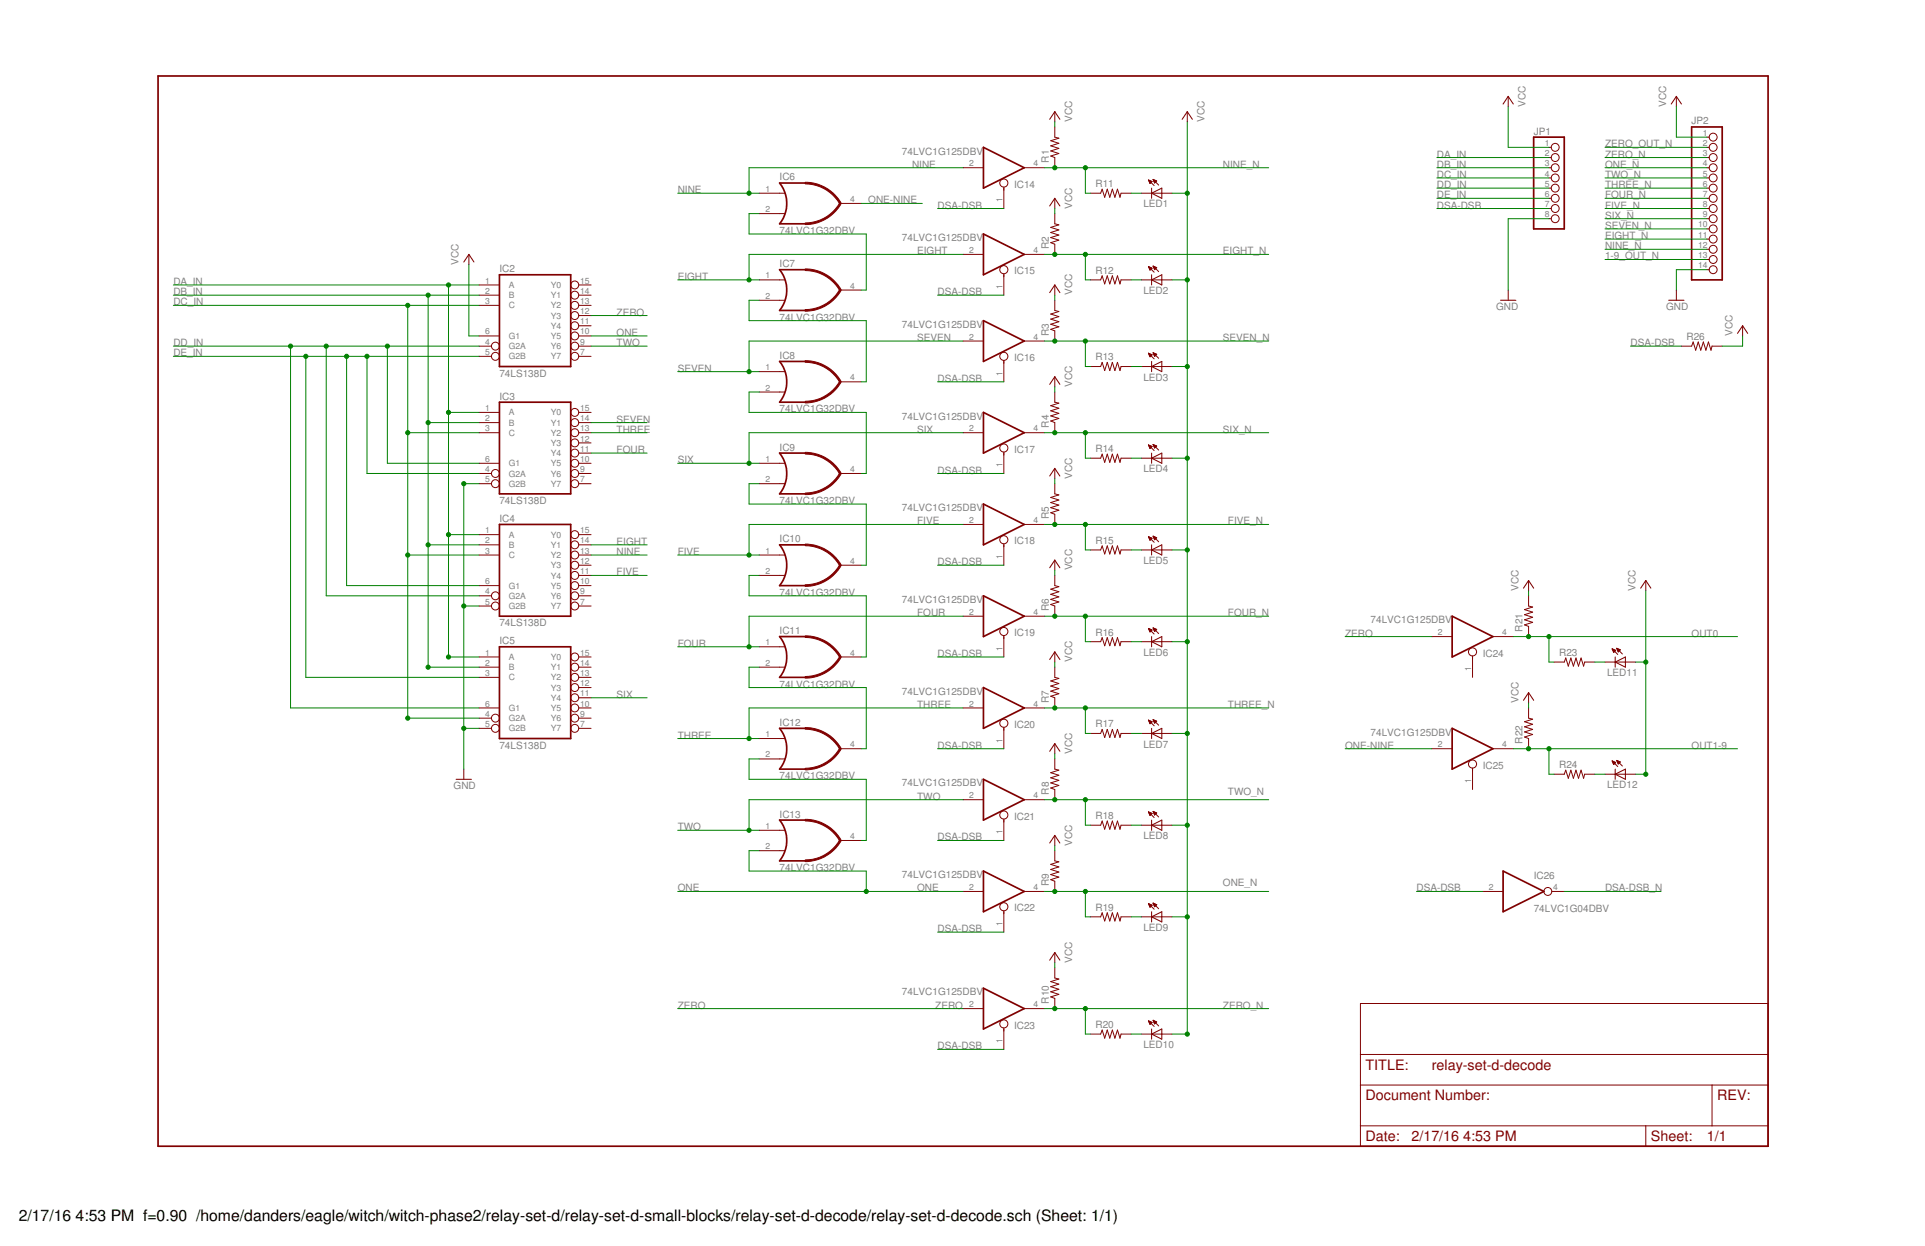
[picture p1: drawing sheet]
<svg xmlns="http://www.w3.org/2000/svg" width="432mm" height="279mm" viewBox="0 0 432 279" stroke-linecap="round" stroke-linejoin="round" font-family="sans-serif">
<defs><g id="words">
<g font-size="3.5">
<text x="4.2" y="273.8">2/17/16</text>
<text x="17" y="273.8">4:53 PM f=0.90 /home/danders/eagle/witch/witch-phase2/relay-set-d/relay-set-d-small-blocks/relay-set-d-decode/relay-set-d-decode.sch (Sheet: 1/1)</text>
</g>
<g font-size="3.2" fill="#800000">
<text x="306.3" y="239.9">TITLE:</text>
<text x="321.2" y="239.9">relay-set-d-decode</text>
<text x="306.3" y="246.7">Document Number:</text>
<text x="385.2" y="246.7">REV:</text>
<text x="306.3" y="255.9">Date:</text>
<text x="316.6" y="255.9">2/17/16</text>
<text x="328.2" y="255.9">4:53 PM</text>
<text x="370.3" y="255.9">Sheet:</text>
<text x="382.9" y="255.9">1/1</text>
</g>
<g font-size="2.2" fill="#808080">
<text x="342.2" y="23.9" transform="rotate(-90 342.2 23.9)">VCC</text>
<text x="373.7" y="23.9" transform="rotate(-90 373.7 23.9)">VCC</text>
<text x="240.5" y="27.3" transform="rotate(-90 240.5 27.3)">VCC</text>
<text x="270.2" y="27.3" transform="rotate(-90 270.2 27.3)">VCC</text>
<text x="379.5" y="27.9">JP2</text>
<text x="202.3" y="34.7">74LVC1G125DBV</text>
<text x="322.3" y="35.3">DA_IN</text>
<text x="344" y="30.2">JP1</text>
<text x="360" y="35.3">ZERO_N</text>
<text x="360" y="33">ZERO_OUT_N</text>
<text x="174.9" y="40.5">IC6</text>
<text x="204.6" y="37.6">NINE</text>
<text x="235.2" y="36.5" transform="rotate(-90 235.2 36.5)">R1</text>
<text x="245.7" y="42">R11</text>
<text x="274.3" y="37.6">NINE_N</text>
<text x="322.3" y="37.6">DB_IN</text>
<text x="322.3" y="39.9">DC_IN</text>
<text x="360" y="39.9">TWO_N</text>
<text x="360" y="37.6">ONE_N</text>
<text x="152" y="43.3">NINE</text>
<text x="194.8" y="45.6">ONE-NINE</text>
<text x="210.3" y="46.8">DSA-DSB</text>
<text x="227.5" y="42.1">IC14</text>
<text x="240.5" y="46.8" transform="rotate(-90 240.5 46.8)">VCC</text>
<text x="256.5" y="46.5">LED1</text>
<text x="322.3" y="46.8">DSA-DSB</text>
<text x="322.3" y="42.2">DD_IN</text>
<text x="322.3" y="44.5">DE_IN</text>
<text x="360" y="44.5">FOUR_N</text>
<text x="360" y="42.2">THREE_N</text>
<text x="360" y="46.8">FIVE_N</text>
<text x="174.9" y="52.5">74LVC1G32DBV</text>
<text x="360" y="49">SIX_N</text>
<text x="360" y="53.6">EIGHT_N</text>
<text x="360" y="51.3">SEVEN_N</text>
<text x="102.9" y="59.3" transform="rotate(-90 102.9 59.3)">VCC</text>
<text x="174.9" y="59.9">IC7</text>
<text x="202.3" y="54.1">74LVC1G125DBV</text>
<text x="205.7" y="57">EIGHT</text>
<text x="235.2" y="55.9" transform="rotate(-90 235.2 55.9)">R2</text>
<text x="274.3" y="57">EIGHT_N</text>
<text x="360" y="55.9">NINE_N</text>
<text x="360" y="58.2">1-9_OUT_N</text>
<text x="38.9" y="63.9">DA_IN</text>
<text x="112" y="61">IC2</text>
<text x="152" y="62.8">EIGHT</text>
<text x="227.5" y="61.5">IC15</text>
<text x="245.7" y="61.4">R12</text>
<text x="256.5" y="66">LED2</text>
<text x="38.9" y="66.2">DB_IN</text>
<text x="38.9" y="68.5">DC_IN</text>
<text x="138.3" y="70.8">ZERO</text>
<text x="174.9" y="71.9">74LVC1G32DBV</text>
<text x="210.3" y="66.2">DSA-DSB</text>
<text x="240.5" y="66.2" transform="rotate(-90 240.5 66.2)">VCC</text>
<text x="335.6" y="69.6">GND</text>
<text x="373.7" y="69.6">GND</text>
<text x="38.9" y="77.6">DD_IN</text>
<text x="138.3" y="75.3">ONE</text>
<text x="138.3" y="77.6">TWO</text>
<text x="202.3" y="73.5">74LVC1G125DBV</text>
<text x="205.7" y="76.5">SEVEN</text>
<text x="235.2" y="75.3" transform="rotate(-90 235.2 75.3)">R3</text>
<text x="274.3" y="76.5">SEVEN_N</text>
<text x="365.7" y="77.6">DSA-DSB</text>
<text x="378.3" y="76.3">R26</text>
<text x="388.6" y="75.3" transform="rotate(-90 388.6 75.3)">VCC</text>
<text x="38.9" y="79.9">DE_IN</text>
<text x="152" y="83.3">SEVEN</text>
<text x="174.9" y="80.5">IC8</text>
<text x="227.5" y="80.9">IC16</text>
<text x="245.7" y="80.8">R13</text>
<text x="112" y="84.5">74LS138D</text>
<text x="112" y="89.6">IC3</text>
<text x="210.3" y="85.6">DSA-DSB</text>
<text x="240.5" y="86.8" transform="rotate(-90 240.5 86.8)">VCC</text>
<text x="256.5" y="85.4">LED3</text>
<text x="138.3" y="94.8">SEVEN</text>
<text x="174.9" y="92.5">74LVC1G32DBV</text>
<text x="202.3" y="94.1">74LVC1G125DBV</text>
<text x="235.2" y="95.9" transform="rotate(-90 235.2 95.9)">R4</text>
<text x="138.3" y="97">THREE</text>
<text x="138.3" y="101.6">FOUR</text>
<text x="174.9" y="101">IC9</text>
<text x="205.7" y="97">SIX</text>
<text x="227.5" y="101.5">IC17</text>
<text x="245.7" y="101.4">R14</text>
<text x="274.3" y="97">SIX_N</text>
<text x="152" y="103.9">SIX</text>
<text x="210.3" y="106.2">DSA-DSB</text>
<text x="240.5" y="107.3" transform="rotate(-90 240.5 107.3)">VCC</text>
<text x="256.5" y="106">LED4</text>
<text x="112" y="113">74LS138D</text>
<text x="174.9" y="113">74LVC1G32DBV</text>
<text x="112" y="117">IC4</text>
<text x="202.3" y="114.6">74LVC1G125DBV</text>
<text x="205.7" y="117.6">FIVE</text>
<text x="235.2" y="116.5" transform="rotate(-90 235.2 116.5)">R5</text>
<text x="275.5" y="117.6">FIVE_N</text>
<text x="138.3" y="122.2">EIGHT</text>
<text x="138.3" y="124.5">NINE</text>
<text x="152" y="124.5">FIVE</text>
<text x="174.9" y="121.6">IC10</text>
<text x="227.5" y="122.1">IC18</text>
<text x="245.7" y="122">R15</text>
<text x="138.3" y="129">FIVE</text>
<text x="210.3" y="126.8">DSA-DSB</text>
<text x="240.5" y="127.9" transform="rotate(-90 240.5 127.9)">VCC</text>
<text x="256.5" y="126.5">LED5</text>
<text x="174.9" y="133.6">74LVC1G32DBV</text>
<text x="202.3" y="135.2">74LVC1G125DBV</text>
<text x="235.2" y="137" transform="rotate(-90 235.2 137)">R6</text>
<text x="340.6" y="132.5" transform="rotate(-90 340.6 132.5)">VCC</text>
<text x="366.9" y="132.5" transform="rotate(-90 366.9 132.5)">VCC</text>
<text x="112" y="140.5">74LS138D</text>
<text x="174.9" y="142.2">IC11</text>
<text x="205.7" y="138.2">FOUR</text>
<text x="227.5" y="142.6">IC19</text>
<text x="245.7" y="142.5">R16</text>
<text x="275.5" y="138.2">FOUR_N</text>
<text x="301.7" y="142.7">ZERO</text>
<text x="307.5" y="139.8">74LVC1G125DBV</text>
<text x="341.5" y="141.6" transform="rotate(-90 341.5 141.6)">R21</text>
<text x="379.5" y="142.7">OUT0</text>
<text x="112" y="144.5">IC5</text>
<text x="152" y="145">FOUR</text>
<text x="210.3" y="147.3">DSA-DSB</text>
<text x="240.5" y="148.5" transform="rotate(-90 240.5 148.5)">VCC</text>
<text x="256.5" y="147.1">LED6</text>
<text x="332.6" y="147.2">IC24</text>
<text x="349.7" y="147.1">R23</text>
<text x="174.9" y="154.2">74LVC1G32DBV</text>
<text x="202.3" y="155.8">74LVC1G125DBV</text>
<text x="360.5" y="151.7">LED11</text>
<text x="138.3" y="156.5">SIX</text>
<text x="205.7" y="158.7">THREE</text>
<text x="235.2" y="157.6" transform="rotate(-90 235.2 157.6)">R7</text>
<text x="275.5" y="158.7">THREE_N</text>
<text x="340.6" y="157.6" transform="rotate(-90 340.6 157.6)">VCC</text>
<text x="112" y="167.9">74LS138D</text>
<text x="152" y="165.6">THREE</text>
<text x="174.9" y="162.7">IC12</text>
<text x="210.3" y="167.9">DSA-DSB</text>
<text x="227.5" y="163.2">IC20</text>
<text x="245.7" y="163.1">R17</text>
<text x="256.5" y="167.7">LED7</text>
<text x="301.7" y="167.9">ONE-NINE</text>
<text x="307.5" y="164.9">74LVC1G125DBV</text>
<text x="341.5" y="166.7" transform="rotate(-90 341.5 166.7)">R22</text>
<text x="379.5" y="167.9">OUT1-9</text>
<text x="240.5" y="169" transform="rotate(-90 240.5 169)">VCC</text>
<text x="332.6" y="172.4">IC25</text>
<text x="349.7" y="172.3">R24</text>
<text x="101.7" y="177">GND</text>
<text x="174.9" y="174.7">74LVC1G32DBV</text>
<text x="202.3" y="176.4">74LVC1G125DBV</text>
<text x="205.7" y="179.3">TWO</text>
<text x="235.2" y="178.2" transform="rotate(-90 235.2 178.2)">R8</text>
<text x="275.5" y="178.2">TWO_N</text>
<text x="360.5" y="176.8">LED12</text>
<text x="174.9" y="183.3">IC13</text>
<text x="227.5" y="183.8">IC21</text>
<text x="245.7" y="183.7">R18</text>
<text x="152" y="186.2">TWO</text>
<text x="210.3" y="188.5">DSA-DSB</text>
<text x="240.5" y="189.6" transform="rotate(-90 240.5 189.6)">VCC</text>
<text x="256.5" y="188.2">LED8</text>
<text x="174.9" y="195.3">74LVC1G32DBV</text>
<text x="202.3" y="196.9">74LVC1G125DBV</text>
<text x="344" y="197">IC26</text>
<text x="152" y="199.9">ONE</text>
<text x="205.7" y="199.9">ONE</text>
<text x="235.2" y="198.7" transform="rotate(-90 235.2 198.7)">R9</text>
<text x="274.3" y="198.7">ONE_N</text>
<text x="317.7" y="199.9">DSA-DSB</text>
<text x="360" y="199.9">DSA-DSB_N</text>
<text x="210.3" y="209">DSA-DSB</text>
<text x="227.5" y="204.4">IC22</text>
<text x="245.7" y="204.3">R19</text>
<text x="256.5" y="208.8">LED9</text>
<text x="344" y="204.5">74LVC1G04DBV</text>
<text x="240.5" y="215.9" transform="rotate(-90 240.5 215.9)">VCC</text>
<text x="152" y="226.2">ZERO</text>
<text x="202.3" y="223.2">74LVC1G125DBV</text>
<text x="209.8" y="226.2">ZERO</text>
<text x="235.2" y="225" transform="rotate(-90 235.2 225)">R10</text>
<text x="274.3" y="226.2">ZERO_N</text>
<text x="227.5" y="230.6">IC23</text>
<text x="245.7" y="230.5">R20</text>
<text x="210.3" y="235.3">DSA-DSB</text>
<text x="256.5" y="235.1">LED10</text>
</g>
<g font-size="1.9" fill="#808080">
<text x="346.6" y="32.7">1</text>
<text x="346.6" y="35">2</text>
<text x="382" y="30.4">1</text>
<text x="382" y="32.7">2</text>
<text x="382" y="35">3</text>
<text x="217.4" y="37.3">2</text>
<text x="231.8" y="37.3">4</text>
<text x="346.6" y="37.3">3</text>
<text x="346.6" y="39.6">4</text>
<text x="346.6" y="41.9">5</text>
<text x="382" y="37.3">4</text>
<text x="382" y="39.6">5</text>
<text x="382" y="41.9">6</text>
<text x="171.7" y="43">1</text>
<text x="171.7" y="47.6">2</text>
<text x="190.7" y="45.3">4</text>
<text x="224.8" y="45.4" transform="rotate(-90 224.8 45.4)">1</text>
<text x="346.6" y="44.2">6</text>
<text x="346.6" y="46.4">7</text>
<text x="382" y="44.2">7</text>
<text x="382" y="46.4">8</text>
<text x="346.6" y="48.7">8</text>
<text x="380.9" y="51">10</text>
<text x="380.9" y="53.3">11</text>
<text x="382" y="48.7">9</text>
<text x="217.4" y="56.7">2</text>
<text x="231.8" y="56.7">4</text>
<text x="380.9" y="55.6">12</text>
<text x="380.9" y="57.9">13</text>
<text x="108.8" y="63.6">1</text>
<text x="108.8" y="65.9">2</text>
<text x="114.1" y="64.6">A</text>
<text x="123.6" y="64.6">Y0</text>
<text x="130.1" y="65.9">14</text>
<text x="130.1" y="63.6">15</text>
<text x="171.7" y="62.4">1</text>
<text x="190.7" y="64.7">4</text>
<text x="224.8" y="64.8" transform="rotate(-90 224.8 64.8)">1</text>
<text x="380.9" y="60.1">14</text>
<text x="108.8" y="68.1">3</text>
<text x="114.1" y="66.9">B</text>
<text x="114.1" y="69.2">C</text>
<text x="123.6" y="71.4">Y3</text>
<text x="123.6" y="69.2">Y2</text>
<text x="123.6" y="66.9">Y1</text>
<text x="130.1" y="70.4">12</text>
<text x="130.1" y="68.1">13</text>
<text x="171.7" y="67">2</text>
<text x="108.8" y="77.3">4</text>
<text x="108.8" y="75">6</text>
<text x="114.1" y="76">G1</text>
<text x="123.6" y="76">Y5</text>
<text x="123.6" y="73.7">Y4</text>
<text x="130.1" y="77.3">9</text>
<text x="130.1" y="75">10</text>
<text x="130.1" y="72.7">11</text>
<text x="217.4" y="76.1">2</text>
<text x="231.8" y="76.1">4</text>
<text x="108.8" y="79.6">5</text>
<text x="114.1" y="78.3">G2A</text>
<text x="114.1" y="80.6">G2B</text>
<text x="123.6" y="80.6">Y7</text>
<text x="123.6" y="78.3">Y6</text>
<text x="130.1" y="79.6">7</text>
<text x="171.7" y="83">1</text>
<text x="171.7" y="87.6">2</text>
<text x="190.7" y="85.3">4</text>
<text x="224.8" y="84.2" transform="rotate(-90 224.8 84.2)">1</text>
<text x="108.8" y="92.1">1</text>
<text x="108.8" y="94.4">2</text>
<text x="114.1" y="93.2">A</text>
<text x="114.1" y="95.4">B</text>
<text x="123.6" y="95.4">Y1</text>
<text x="123.6" y="93.2">Y0</text>
<text x="130.1" y="94.4">14</text>
<text x="130.1" y="92.1">15</text>
<text x="108.8" y="96.7">3</text>
<text x="114.1" y="97.7">C</text>
<text x="123.6" y="100">Y3</text>
<text x="123.6" y="97.7">Y2</text>
<text x="130.1" y="101.3">11</text>
<text x="130.1" y="99">12</text>
<text x="130.1" y="96.7">13</text>
<text x="217.4" y="96.7">2</text>
<text x="231.8" y="96.7">4</text>
<text x="108.8" y="105.9">4</text>
<text x="108.8" y="103.6">6</text>
<text x="114.1" y="106.9">G2A</text>
<text x="114.1" y="104.6">G1</text>
<text x="123.6" y="106.9">Y6</text>
<text x="123.6" y="104.6">Y5</text>
<text x="123.6" y="102.3">Y4</text>
<text x="130.1" y="105.9">9</text>
<text x="130.1" y="103.6">10</text>
<text x="171.7" y="103.6">1</text>
<text x="190.7" y="105.9">4</text>
<text x="224.8" y="104.8" transform="rotate(-90 224.8 104.8)">1</text>
<text x="108.8" y="108.1">5</text>
<text x="114.1" y="109.2">G2B</text>
<text x="123.6" y="109.2">Y7</text>
<text x="130.1" y="108.1">7</text>
<text x="171.7" y="108.1">2</text>
<text x="108.8" y="119.6">1</text>
<text x="130.1" y="119.6">15</text>
<text x="217.4" y="117.3">2</text>
<text x="231.8" y="117.3">4</text>
<text x="108.8" y="121.9">2</text>
<text x="108.8" y="124.1">3</text>
<text x="114.1" y="120.6">A</text>
<text x="114.1" y="122.9">B</text>
<text x="114.1" y="125.2">C</text>
<text x="123.6" y="125.2">Y2</text>
<text x="123.6" y="122.9">Y1</text>
<text x="123.6" y="120.6">Y0</text>
<text x="130.1" y="124.1">13</text>
<text x="130.1" y="121.9">14</text>
<text x="171.7" y="124.1">1</text>
<text x="224.8" y="125.4" transform="rotate(-90 224.8 125.4)">1</text>
<text x="108.8" y="131">6</text>
<text x="123.6" y="129.7">Y4</text>
<text x="123.6" y="127.4">Y3</text>
<text x="130.1" y="131">10</text>
<text x="130.1" y="128.7">11</text>
<text x="130.1" y="126.4">12</text>
<text x="171.7" y="128.7">2</text>
<text x="190.7" y="126.4">4</text>
<text x="108.8" y="133.3">4</text>
<text x="108.8" y="135.6">5</text>
<text x="114.1" y="134.3">G2A</text>
<text x="114.1" y="136.6">G2B</text>
<text x="114.1" y="132">G1</text>
<text x="123.6" y="136.6">Y7</text>
<text x="123.6" y="134.3">Y6</text>
<text x="123.6" y="132">Y5</text>
<text x="130.1" y="135.6">7</text>
<text x="130.1" y="133.3">9</text>
<text x="217.4" y="137.9">2</text>
<text x="231.8" y="137.9">4</text>
<text x="322.6" y="142.4">2</text>
<text x="337" y="142.4">4</text>
<text x="108.8" y="147">1</text>
<text x="108.8" y="149.3">2</text>
<text x="114.1" y="148">A</text>
<text x="123.6" y="148">Y0</text>
<text x="130.1" y="149.3">14</text>
<text x="130.1" y="147">15</text>
<text x="171.7" y="144.7">1</text>
<text x="171.7" y="149.3">2</text>
<text x="190.7" y="147">4</text>
<text x="224.8" y="145.9" transform="rotate(-90 224.8 145.9)">1</text>
<text x="108.8" y="151.6">3</text>
<text x="114.1" y="150.3">B</text>
<text x="114.1" y="152.6">C</text>
<text x="123.6" y="154.9">Y3</text>
<text x="123.6" y="152.6">Y2</text>
<text x="123.6" y="150.3">Y1</text>
<text x="130.1" y="153.9">12</text>
<text x="130.1" y="151.6">13</text>
<text x="330" y="150.5" transform="rotate(-90 330 150.5)">1</text>
<text x="108.8" y="160.7">4</text>
<text x="108.8" y="158.4">6</text>
<text x="114.1" y="161.7">G2A</text>
<text x="114.1" y="159.4">G1</text>
<text x="123.6" y="161.7">Y6</text>
<text x="123.6" y="159.4">Y5</text>
<text x="123.6" y="157.2">Y4</text>
<text x="130.1" y="160.7">9</text>
<text x="130.1" y="158.4">10</text>
<text x="130.1" y="156.1">11</text>
<text x="217.4" y="158.4">2</text>
<text x="231.8" y="158.4">4</text>
<text x="108.8" y="163">5</text>
<text x="114.1" y="164">G2B</text>
<text x="123.6" y="164">Y7</text>
<text x="130.1" y="163">7</text>
<text x="171.7" y="165.3">1</text>
<text x="190.7" y="167.6">4</text>
<text x="224.8" y="166.5" transform="rotate(-90 224.8 166.5)">1</text>
<text x="322.6" y="167.6">2</text>
<text x="337" y="167.6">4</text>
<text x="171.7" y="169.9">2</text>
<text x="217.4" y="179">2</text>
<text x="231.8" y="179">4</text>
<text x="330" y="175.6" transform="rotate(-90 330 175.6)">1</text>
<text x="171.7" y="185.9">1</text>
<text x="171.7" y="190.4">2</text>
<text x="190.7" y="188.1">4</text>
<text x="224.8" y="187.1" transform="rotate(-90 224.8 187.1)">1</text>
<text x="217.4" y="199.6">2</text>
<text x="231.8" y="199.6">4</text>
<text x="334" y="199.6">2</text>
<text x="348.4" y="199.6">4</text>
<text x="224.8" y="207.6" transform="rotate(-90 224.8 207.6)">1</text>
<text x="217.4" y="225.9">2</text>
<text x="231.8" y="225.9">4</text>
<text x="224.8" y="233.9" transform="rotate(-90 224.8 233.9)">1</text>
</g>
</g></defs>
<g fill="none" stroke="#800000" stroke-width=".38">
<path d="M35.5 17h361.1v240h-361.1zM220.6 33l9.1 4.6-9.1 4.6zM344 30.8h6.9v20.5h-6.9zM379.5 28.5h6.8v34.3h-6.8zM180.6 41h-5.7a7.3 7.3 0 0 1 0 9.2h5.7M220.6 52.5l9.1 4.5-9.1 4.6zM112 61.6h16v20.6h-16zM180.6 60.5h-5.7a7.3 7.3 0 0 1 0 9.1h5.7M220.6 71.9l9.1 4.6-9.1 4.5zM112 90.2h16v20.5h-16zM180.6 81h-5.7a7.3 7.3 0 0 1 0 9.2h5.7M220.6 92.5l9.1 4.5-9.1 4.6z"/>
<path d="M112 117.6h16v20.6h-16zM180.6 101.6h-5.7a7.3 7.3 0 0 1 0 9.1h5.7M220.6 113l9.1 4.6-9.1 4.6zM180.6 122.2h-5.7a7.3 7.3 0 0 1 0 9.1h5.7M220.6 133.6l9.1 4.6-9.1 4.5zM325.7 138.2l9.2 4.5-9.2 4.6zM112 145h16v20.6h-16zM180.6 142.7h-5.7a7.3 7.3 0 0 1 0 9.2h5.7M220.6 154.2l9.1 4.5-9.1 4.6zM180.6 163.3h-5.7a7.3 7.3 0 0 1 0 9.2h5.7M220.6 174.8l9.1 4.5-9.1 4.6zM325.7 163.3l9.2 4.6-9.2 4.6z"/>
<path d="M180.6 183.9h-5.7a7.3 7.3 0 0 1 0 9.1h5.7M220.6 195.3l9.1 4.6-9.1 4.5zM337.2 195.3l9.1 4.6-9.1 4.5zM220.6 221.6l9.1 4.6-9.1 4.5z"/>
</g>
<g fill="none" stroke="#800000" stroke-width=".22">
<path d="M216 37.6h4.6M229.7 37.6h4.6M236.6 28.5v2.3l.9 .2-1.8 .6 1.8 .5-1.8 .6 1.8 .6-1.8 .5 1.8 .6-1.8 .6 .9 .3v2.3M236.6 25v2.3M266.3 25v2.3M338.3 21.6v2.3M347.5 33h.5M347.5 35.3h.5M347.5 37.6h.5M347.5 39.9h.5M376 21.6v2.3M382.9 33h.5"/>
<path d="M382.9 35.3h.5M382.9 37.6h.5M382.9 39.9h.5M382.9 30.8h.5M105.2 57v2.3M170.3 43.3h5.7M170.3 47.9h5.7M188.6 45.6h4.6M216 57h4.6M225.2 42v4.8M229.7 57h4.6M236.6 44.5v2.3"/>
<path d="M236.6 47.9v2.3l.9 .2-1.8 .6 1.8 .6-1.8 .5 1.8 .6-1.8 .6 1.8 .5-1.8 .6 .9 .4v2.2M244.6 43.3h2.3l.3-.9 .6 1.8 .6-1.8 .5 1.8 .6-1.8 .6 1.8 .6-1.8 .5 1.8 .3-.9h2.2M256 43.3h6.9M257.6 59.8l1.3 1.2M257.6 59.8l.8 .3-.4 .5zM257.6 40.4l1.3 1.2M257.6 40.4l.8 .3-.4 .4zM257.7 59.9h.1M257.7 40.4h.2M257.7 60h.3M257.7 40.6h.4M257.8 40.7h.6"/>
<path d="M257.8 40.8h.5M257.9 40.9h.3M257.9 41h.2M257.9 41.1h.1M258.7 59.7l1.2 1.2M258.7 59.7l.8 .3-.5 .5zM258.7 40.2l1.2 1.3M258.7 40.2l.8 .4-.5 .4zM258.7 40.2h.1M258.7 59.8h.1M258.7 40.3h.2M258.7 59.9h.4"/>
<path d="M258.7 40.4h.5M258.8 60h.5M258.8 40.6h.6M258.8 40.7h.6M258.9 40.8h.4M258.9 40.9h.3M259 41h.1M347.5 42.2h.5M347.5 44.5h.5M347.5 46.8h.5M347.5 49h.5M382.9 42.2h.5"/>
<path d="M382.9 44.5h.5M382.9 46.8h.5M382.9 49h.5M382.9 51.3h.5M382.9 53.6h.5M382.9 55.9h.5M382.9 58.2h.5M107.5 77.6h2.7M107.5 63.9h4.5M107.5 66.2h4.5M107.5 68.5h4.5M107.5 79.9h2.7"/>
<path d="M107.5 75.3h4.5M129.8 77.6h2.8M129.8 63.9h2.8M129.8 66.2h2.8M129.8 68.5h2.8M129.8 79.9h2.8M129.8 75.3h2.8M129.8 73h2.8M129.8 70.8h2.8M170.3 62.8h5.7M170.3 67.3h5.7M188.6 65h4.6"/>
<path d="M216 76.5h4.6M225.2 61.4v4.8M229.7 76.5h4.6M236.6 63.9v2.3M236.6 67.3v2.3l.9 .2-1.8 .6 1.8 .6-1.8 .6 1.8 .5-1.8 .6 1.8 .6-1.8 .6 .9 .3v2.3M244.6 62.8h2.3l.3-1 .6 1.9 .6-1.9 .5 1.9 .6-1.9 .6 1.9 .6-1.9 .5 1.9 .3-.9h2.2M256 62.8h6.9M257.6 79.2l1.3 1.3M257.6 79.2l.8 .3-.4 .5zM257.6 79.2h.1M257.7 79.4h.2M257.7 79.5h.5"/>
<path d="M257.7 60h.6M257.8 79.6h.6M257.8 60.2h.6M257.8 79.7h.5M257.8 60.3h.5M257.9 79.8h.3M257.9 60.4h.3M257.9 60.5h.2M257.9 79.9h.2M258 80h.1M258.7 79.1l1.2 1.2M258.7 79.1l.8 .3-.5 .5z"/>
<path d="M258.7 79.1h.1M258.7 79.2h.3M258.8 79.4h.4M258.8 79.5h.6M258.8 60h.6M258.8 79.6h.5M258.9 60.2h.4M258.9 79.7h.3M258.9 60.3h.3M258.9 79.8h.2M259 60.4h.1M259 79.9h.1"/>
<path d="M338.3 65v2.3M376 65v2.3M377.2 77.6h2.3l.3-.9 .6 1.8 .5-1.8 .6 1.8 .6-1.8 .6 1.8 .5-1.8 .6 1.8 .2-.9h2.3M382.9 60.5h.5M390.9 73v2.3M107.5 97h4.5M107.5 92.5h4.5M107.5 94.8h4.5M129.8 97h2.8M129.8 92.5h2.8M129.8 94.8h2.8M129.8 99.3h2.8"/>
<path d="M170.3 83.3h5.7M170.3 87.9h5.7M188.6 85.6h4.6M216 97h4.6M225.2 80.8v4.8M229.7 97h4.6M236.6 84.5v2.3M236.6 87.9v2.3l.9 .2-1.8 .6 1.8 .5-1.8 .6 1.8 .6-1.8 .6 1.8 .5-1.8 .6 .9 .4v2.2M244.6 82.2h2.3l.3-.9 .6 1.8 .6-1.8 .5 1.8 .6-1.8 .6 1.8 .6-1.8 .5 1.8 .3-.9h2.2M256 82.2h6.9M257.6 99.8l1.3 1.2M257.6 99.8h.1"/>
<path d="M257.6 99.8l.8 .3M257.6 99.8l.4 .8 .4-.5M257.7 99.9h.2M257.7 100h.4M258.7 99.7l1.2 1.2M258.7 99.7l.8 .3-.5 .5M258.7 99.7l.3 .8M258.7 99.7h.1M258.7 99.8h.2M258.7 99.9h.5M258.8 100h.6M107.5 103.9h4.5"/>
<path d="M107.5 108.5h2.7M107.5 106.2h2.7M107.5 119.9h4.5M129.8 103.9h2.8M129.8 108.5h2.8M129.8 106.2h2.8M129.8 101.6h2.8M129.8 119.9h2.8M170.3 103.9h5.7M170.3 108.5h5.7M188.6 106.2h4.6M216 117.6h4.6"/>
<path d="M225.2 101.4v4.8M229.7 117.6h4.6M236.6 105v2.3M236.6 108.5v2.2l.9 .3-1.8 .5 1.8 .6-1.8 .6 1.8 .6-1.8 .5 1.8 .6-1.8 .6 .9 .3v2.3M244.6 102.7h2.3l.3-.9 .6 1.9 .6-1.9 .5 1.9 .6-1.9 .6 1.9 .6-1.9 .5 1.9 .3-1h2.2M256 102.7h6.9M257.8 100.1h.6M257.8 100.2h.5M257.9 100.3h.3M257.9 100.4h.2M257.9 100.5h.1M258.8 100.1h.6"/>
<path d="M258.9 100.2h.3M258.9 100.3h.2M259 100.4h.1M107.5 124.5h4.5M107.5 122.2h4.5M107.5 133.6h2.7M107.5 135.9h2.7M107.5 131.3h4.5M129.8 124.5h2.8M129.8 129h2.8M129.8 126.7h2.8M129.8 122.2h2.8"/>
<path d="M129.8 133.6h2.8M129.8 135.9h2.8M129.8 131.3h2.8M170.3 124.5h5.7M170.3 129h5.7M188.6 126.7h4.6M216 138.2h4.6M225.2 121.9v4.8M229.7 138.2h4.6M236.6 125.6v2.3M236.6 129v2.3l.9 .3-1.8 .5 1.8 .6-1.8 .6 1.8 .5-1.8 .6 1.8 .6-1.8 .6 .9 .3v2.3M244.6 123.3h2.3l.3-.9 .6 1.8 .6-1.8 .5 1.8 .6-1.8 .6 1.8 .6-1.8 .5 1.8 .3-.9h2.2"/>
<path d="M256 123.3h6.9M257.6 120.4l1.3 1.2M257.6 120.4l.8 .3-.4 .5zM257.7 120.4h.2M257.7 120.5h.4M257.7 120.6h.6M257.8 120.8h.6M257.9 120.9h.4M257.9 121h.2M257.9 121.1h.1M258.7 120.2l1.2 1.3M258.7 120.2l.8 .4-.5 .4z"/>
<path d="M258.7 120.3h.2M258.7 120.4h.4M258.8 120.5h.6M258.8 120.6h.6M258.9 120.8h.4M258.9 120.9h.3M259 121h.1M342.9 133.6v2.3l.9 .2-1.8 .6 1.8 .6-1.8 .5 1.8 .6-1.8 .6 1.8 .6-1.8 .5 .9 .4v2.2M342.9 130.2v2.3M369.2 130.2v2.3M107.5 149.6h4.5M107.5 147.3h4.5"/>
<path d="M107.5 158.7h4.5M107.5 151.9h4.5M129.8 149.6h2.8M129.8 147.3h2.8M129.8 158.7h2.8M129.8 151.9h2.8M129.8 156.5h2.8M129.8 154.2h2.8M170.3 145h5.7M170.3 149.6h5.7M188.6 147.3h4.6M216 158.7h4.6"/>
<path d="M225.2 142.5v4.8M229.7 158.7h4.6M236.6 146.2v2.3M236.6 149.6v2.3l.9 .2-1.8 .6 1.8 .6-1.8 .5 1.8 .6-1.8 .6 1.8 .6-1.8 .5 .9 .4v2.2M244.6 143.9h2.3l.3-.9 .6 1.8 .6-1.8 .5 1.8 .6-1.8 .6 1.8 .6-1.8 .5 1.8 .3-.9h2.2M256 143.9h6.9M257.6 140.9l1.3 1.3M257.6 140.9l.8 .4-.4 .4zM257.7 141h.1M257.7 141.1h.3M257.7 141.2h.6M257.8 141.3h.6"/>
<path d="M257.8 141.4h.5M257.9 141.5h.3M257.9 141.6h.2M258.7 140.8l1.2 1.3M258.7 140.8l.8 .3-.5 .5zM258.7 140.9h.1M258.7 141h.4M258.8 141.1h.5M258.8 141.2h.6M258.9 141.3h.4M258.9 141.4h.3M259 141.5h.1"/>
<path d="M321.2 142.7h4.5M330.3 147.1v4.8M334.9 142.7h4.5M342.9 155.3v2.3M342.9 158.7v2.3l.9 .3-1.8 .5 1.8 .6-1.8 .6 1.8 .6-1.8 .5 1.8 .6-1.8 .6 .9 .3v2.3M348.6 148.5h2.3l.3-.9 .6 1.8 .6-1.8 .5 1.8 .6-1.8 .6 1.8 .5-1.8 .6 1.8 .3-.9h2.2M360 148.5h6.9M361.6 145.5l1.3 1.2M361.6 145.5h.1M361.6 145.5l.8 .3M361.6 145.5l.4 .8 .4-.5M361.7 145.6h.2"/>
<path d="M361.7 145.7h.5M361.8 145.8h.6M361.8 145.9h.5M361.9 146h.3M361.9 146.2h.2M361.9 146.3h.1M362.6 145.4l1.3 1.2M362.6 145.4l.9 .3-.5 .5zM362.7 145.4h.1M362.7 145.5h.3M362.8 145.6h.4M362.8 145.7h.6"/>
<path d="M362.9 145.8h.4M362.9 145.9h.3M362.9 146h.2M363 146.2h.1M104 172.5v2.3M107.5 161h2.7M107.5 163.3h2.7M129.8 161h2.8M129.8 163.3h2.8M170.3 165.6h5.7M170.3 170.2h5.7M188.6 167.9h4.6"/>
<path d="M216 179.3h4.6M225.2 163.1v4.8M229.7 179.3h4.6M236.6 166.8v2.2M236.6 170.2v2.3l.9 .2-1.8 .6 1.8 .5-1.8 .6 1.8 .6-1.8 .6 1.8 .5-1.8 .6 .9 .3v2.3M244.6 164.5h2.3l.3-.9 .6 1.8 .6-1.8 .5 1.8 .6-1.8 .6 1.8 .6-1.8 .5 1.8 .3-.9h2.2M256 164.5h6.9M257.6 161.5l1.3 1.3M257.6 161.5l.8 .3M257.6 161.5l.4 .8M257.6 161.5h.1M257.7 161.6h.3"/>
<path d="M257.7 161.8h.6M257.8 161.9h.6M257.8 162h.5M257.9 162.1h.3M257.9 162.2h.2M258 162.3h.1M258.4 161.8l-.4 .5M258.7 161.4l1.2 1.2M258.7 161.4l.8 .3-.5 .5zM258.7 161.4h.1M258.7 161.5h.4M258.8 161.6h.5"/>
<path d="M258.8 161.8h.6M258.9 161.9h.4M258.9 162h.3M259 162.1h.1M321.2 167.9h4.5M330.3 172.2v4.8M334.9 167.9h4.5M348.6 173.6h2.3l.3-.9 .6 1.8 .6-1.8 .5 1.8 .6-1.8 .6 1.8 .5-1.8 .6 1.8 .3-.9h2.2M360 173.6h6.9M361.6 170.6l1.3 1.3M361.6 170.6l.8 .4-.4 .4zM361.7 170.7h.1"/>
<path d="M361.7 170.8h.4M361.8 170.9h.5M361.8 171h.6M361.8 171.1h.5M361.9 171.2h.3M361.9 171.3h.2M362.6 170.5l1.3 1.3M362.6 170.5l.9 .4-.5 .4zM362.7 170.6h.2M362.7 170.7h.4M362.8 170.8h.5M362.8 170.9h.6"/>
<path d="M362.9 171h.4M362.9 171.1h.3M363 171.2h.1M170.3 186.2h5.7M170.3 190.8h5.7M188.6 188.5h4.6M216 199.9h4.6M225.2 183.7v4.8M229.7 199.9h4.6M236.6 187.3v2.3M236.6 190.8v2.2l.9 .3-1.8 .5 1.8 .6-1.8 .6 1.8 .5-1.8 .6 1.8 .6-1.8 .6 .9 .3v2.3M244.6 185h2.3l.3-.9 .6 1.8 .6-1.8 .5 1.8 .6-1.8 .6 1.8 .6-1.8 .5 1.8 .3-.9h2.2"/>
<path d="M256 185h6.9M257.6 182.1l1.3 1.2M257.6 182.1l.8 .3-.4 .5zM257.6 182.1h.1M257.7 182.2h.3M257.7 182.3h.5M257.8 182.4h.6M257.8 182.5h.5M257.9 182.6h.3M257.9 182.7h.2M258 182.8h.1M258.7 181.9l1.2 1.3"/>
<path d="M258.7 181.9l.8 .4-.5 .5M258.7 181.9l.3 .9M258.7 182h.1M258.7 182.1h.3M258.8 182.2h.4M258.8 182.3h.6M258.8 182.4h.5M258.9 182.5h.3M259 182.6h.1M259 182.7h.1M332.6 199.9h4.6M348.1 199.9h2.8"/>
<path d="M225.2 204.2v4.8M236.6 213.6v2.3M236.6 217v2.3l.9 .2-1.8 .6 1.8 .6-1.8 .6 1.8 .5-1.8 .6 1.8 .6-1.8 .5 .9 .4v2.3M244.6 205.6h2.3l.3-.9 .6 1.8 .6-1.8 .5 1.8 .6-1.8 .6 1.8 .6-1.8 .5 1.8 .3-.9h2.2M256 205.6h6.9M257.6 202.6l1.3 1.3M257.6 202.6l.8 .4M257.6 202.6l.4 .8 .4-.4M257.6 202.6h.1M257.7 202.8h.2M257.7 202.9h.4M257.8 203h.6"/>
<path d="M257.8 203.1h.5M257.9 203.2h.3M257.9 203.3h.2M258 203.4h.1M258.7 202.5l1.2 1.3M258.7 202.5l.8 .4M258.7 202.5l.3 .8 .5-.4M258.7 202.5h.1M258.7 202.6h.3M258.8 202.8h.4M258.8 202.9h.7M258.8 203h.6"/>
<path d="M258.9 203.1h.3M258.9 203.2h.2M259 203.3h.1M216 226.2h4.6M225.2 230.5v4.8M229.7 226.2h4.6M244.6 231.9h2.3l.3-.9 .6 1.8 .6-1.8 .5 1.8 .6-1.8 .6 1.8 .6-1.8 .5 1.8 .3-.9h2.2M256 231.9h6.9M257.6 228.9l1.3 1.3M257.6 228.9l.8 .4-.4 .4zM257.7 229h.1M257.7 229.1h.4"/>
<path d="M257.7 229.2h.6M257.8 229.3h.6M257.8 229.4h.5M257.9 229.5h.3M257.9 229.6h.2M258.7 228.8l1.2 1.3M258.7 228.8l.8 .4-.5 .4zM258.7 228.9h.2M258.7 229h.4M258.8 229.1h.6M258.8 229.2h.6M258.9 229.3h.4"/>
<path d="M258.9 229.4h.3M259 229.5h.1M305.2 225h91.4v32h-91.4zM305.2 236.5h91.4M305.2 243.3h91.4M305.2 252.5h91.4M369.2 252.5v4.5M384 243.3v9.2"/>
<circle cx="348.8" cy="37.6" r=".89"/>
<circle cx="348.8" cy="39.9" r=".89"/>
<circle cx="348.8" cy="33" r=".89"/>
<circle cx="348.8" cy="35.3" r=".89"/>
<circle cx="384.3" cy="37.6" r=".89"/>
<circle cx="384.3" cy="30.8" r=".89"/>
<circle cx="384.3" cy="33" r=".89"/>
<circle cx="384.3" cy="35.3" r=".89"/>
<circle cx="384.3" cy="39.9" r=".89"/>
<circle cx="225.2" cy="41" r=".91"/>
<circle cx="348.8" cy="46.8" r=".89"/>
<circle cx="348.8" cy="49" r=".89"/>
<circle cx="348.8" cy="44.5" r=".89"/>
<circle cx="348.8" cy="42.2" r=".89"/>
<circle cx="384.3" cy="49" r=".89"/>
<circle cx="384.3" cy="44.5" r=".89"/>
<circle cx="384.3" cy="46.8" r=".89"/>
<circle cx="384.3" cy="51.3" r=".89"/>
<circle cx="384.3" cy="53.6" r=".89"/>
<circle cx="384.3" cy="55.9" r=".89"/>
<circle cx="384.3" cy="58.2" r=".89"/>
<circle cx="384.3" cy="42.2" r=".89"/>
<circle cx="111.1" cy="79.9" r=".89"/>
<circle cx="111.1" cy="77.6" r=".89"/>
<circle cx="128.9" cy="68.5" r=".89"/>
<circle cx="128.9" cy="77.6" r=".89"/>
<circle cx="128.9" cy="79.9" r=".89"/>
<circle cx="128.9" cy="70.8" r=".89"/>
<circle cx="128.9" cy="66.2" r=".89"/>
<circle cx="128.9" cy="63.9" r=".89"/>
<circle cx="128.9" cy="75.3" r=".89"/>
<circle cx="128.9" cy="73" r=".89"/>
<circle cx="225.2" cy="60.5" r=".91"/>
<circle cx="225.2" cy="79.9" r=".91"/>
<circle cx="384.3" cy="60.5" r=".89"/>
<circle cx="128.9" cy="99.3" r=".89"/>
<circle cx="128.9" cy="94.8" r=".89"/>
<circle cx="128.9" cy="97" r=".89"/>
<circle cx="128.9" cy="92.5" r=".89"/>
<circle cx="111.1" cy="108.5" r=".89"/>
<circle cx="111.1" cy="106.2" r=".89"/>
<circle cx="128.9" cy="103.9" r=".89"/>
<circle cx="128.9" cy="119.9" r=".89"/>
<circle cx="128.9" cy="101.6" r=".89"/>
<circle cx="128.9" cy="108.5" r=".89"/>
<circle cx="128.9" cy="106.2" r=".89"/>
<circle cx="225.2" cy="100.5" r=".91"/>
<circle cx="111.1" cy="133.6" r=".89"/>
<circle cx="111.1" cy="135.9" r=".89"/>
<circle cx="128.9" cy="135.9" r=".89"/>
<circle cx="128.9" cy="131.3" r=".89"/>
<circle cx="128.9" cy="129" r=".89"/>
<circle cx="128.9" cy="122.2" r=".89"/>
<circle cx="128.9" cy="126.7" r=".89"/>
<circle cx="128.9" cy="124.5" r=".89"/>
<circle cx="128.9" cy="133.6" r=".89"/>
<circle cx="225.2" cy="121" r=".91"/>
<circle cx="128.9" cy="158.8" r=".89"/>
<circle cx="128.9" cy="147.3" r=".89"/>
<circle cx="128.9" cy="156.5" r=".89"/>
<circle cx="128.9" cy="149.6" r=".89"/>
<circle cx="128.9" cy="151.9" r=".89"/>
<circle cx="128.9" cy="154.2" r=".89"/>
<circle cx="225.2" cy="141.6" r=".91"/>
<circle cx="330.3" cy="146.2" r=".91"/>
<circle cx="111.1" cy="163.3" r=".89"/>
<circle cx="111.1" cy="161" r=".89"/>
<circle cx="128.9" cy="161" r=".89"/>
<circle cx="128.9" cy="163.3" r=".89"/>
<circle cx="225.2" cy="162.2" r=".91"/>
<circle cx="330.3" cy="171.3" r=".91"/>
<circle cx="225.2" cy="182.8" r=".91"/>
<circle cx="347.2" cy="199.9" r=".89"/>
<circle cx="225.2" cy="203.3" r=".91"/>
<circle cx="225.2" cy="229.6" r=".91"/>
</g>
<g fill="#800000" stroke="#800000" stroke-width=".22">
<path d="M180.6 192.8a8.9 8.9 0 0 0 7.8-4.5l.3 .2a9.3 9.3 0 0 1-8.1 4.7z" fill-rule="evenodd"/>
<path d="M180.6 183.7a9.2 9.2 0 0 1 8.1 4.7l-.3 .2a8.9 8.9 0 0 0-7.8-4.5z" fill-rule="evenodd"/>
<path d="M180.6 172.3a9 9 0 0 0 7.8-4.6l.3 .2a9.3 9.3 0 0 1-8.1 4.7z" fill-rule="evenodd"/>
<path d="M180.6 163.2a9.2 9.2 0 0 1 8.1 4.7l-.3 .1a8.9 8.9 0 0 0-7.8-4.5z" fill-rule="evenodd"/>
<path d="M180.6 151.7a9 9 0 0 0 7.8-4.5l.3 .2a9.2 9.2 0 0 1-8.1 4.7z" fill-rule="evenodd"/>
<path d="M180.6 142.6a9.2 9.2 0 0 1 8.1 4.7l-.3 .1a8.9 8.9 0 0 0-7.8-4.5z" fill-rule="evenodd"/>
<path d="M180.6 131.1a9 9 0 0 0 7.8-4.5l.3 .2a9.2 9.2 0 0 1-8.1 4.7z" fill-rule="evenodd"/>
<path d="M180.6 122a9.2 9.2 0 0 1 8.1 4.7l-.3 .2a8.9 8.9 0 0 0-7.8-4.5z" fill-rule="evenodd"/>
<path d="M180.6 110.6a9 9 0 0 0 7.8-4.6l.3 .2a9.2 9.2 0 0 1-8.1 4.7z" fill-rule="evenodd"/>
<path d="M180.6 101.4a9.2 9.2 0 0 1 8.1 4.7l-.3 .2a8.9 8.9 0 0 0-7.8-4.5z" fill-rule="evenodd"/>
<path d="M180.6 90a8.9 8.9 0 0 0 7.8-4.5l.3 .2a9.3 9.3 0 0 1-8.1 4.7z" fill-rule="evenodd"/>
<path d="M180.6 80.9a9.3 9.3 0 0 1 8.1 4.7l-.3 .1a8.9 8.9 0 0 0-7.8-4.5z" fill-rule="evenodd"/>
<path d="M180.6 69.4a9 9 0 0 0 7.8-4.5l.3 .2a9.3 9.3 0 0 1-8.1 4.7z" fill-rule="evenodd"/>
<path d="M180.6 60.3a9.2 9.2 0 0 1 8.1 4.7l-.3 .2a8.9 8.9 0 0 0-7.8-4.5z" fill-rule="evenodd"/>
<path d="M180.6 50a9 9 0 0 0 7.8-4.5l.3 .2a9.2 9.2 0 0 1-8.1 4.7z" fill-rule="evenodd"/>
<path d="M180.6 40.9a9.2 9.2 0 0 1 8.1 4.7l-.3 .1a8.9 8.9 0 0 0-7.8-4.5z" fill-rule="evenodd"/>
</g>
<g fill="none" stroke="#800000" stroke-width=".23">
<path d="M235.5 26.8l1.1-1.8 1.1 1.8M265.2 26.8l1.1-1.8 1.2 1.8M337.2 23.3l1.1-1.7 1.1 1.7M374.9 23.3l1.1-1.7 1.2 1.7M104 58.8l1.2-1.8 1.1 1.8M235.5 46.2l1.1-1.7 1.1 1.7M258.3 42.2v2.3M258.3 43.3l2.3-1.1v2.3zM235.5 65.6l1.1-1.7 1.1 1.7M258.3 61.6v2.3M258.3 62.8l2.3-1.2v2.3zM336.6 67.3h3.4"/>
<path d="M374.3 67.3h3.4M389.7 74.8l1.2-1.8 1.1 1.8M235.5 86.2l1.1-1.7 1.1 1.7M258.3 81v2.3M258.3 82.2l2.3-1.2v2.3zM235.5 106.7l1.1-1.7 1.1 1.7M258.3 101.6v2.3M258.3 102.7l2.3-1.1v2.3zM235.5 127.3l1.1-1.7 1.1 1.7M258.3 122.2v2.3M258.3 123.3l2.3-1.1v2.3zM341.7 131.9l1.2-1.7 1.1 1.7"/>
<path d="M368 131.9l1.2-1.7 1.1 1.7M235.5 147.9l1.1-1.7 1.1 1.7M258.3 142.7v2.3M258.3 143.9l2.3-1.2v2.3zM341.7 157l1.2-1.7 1.1 1.7M362.3 148.5l2.3-1.2v2.3zM362.3 147.3v2.3M102.3 174.8h3.4M235.5 168.5l1.1-1.7 1.1 1.7M258.3 163.3v2.3M258.3 164.5l2.3-1.2v2.3zM362.3 172.5v2.3"/>
<path d="M362.3 173.6l2.3-1.1v2.3zM235.5 189l1.1-1.7 1.1 1.7M258.3 183.9v2.3M258.3 185l2.3-1.1v2.3zM235.5 215.3l1.1-1.7 1.1 1.7M258.3 204.4v2.3M258.3 205.6l2.3-1.2v2.3zM258.3 231.9l2.3-1.2v2.3zM258.3 230.7v2.3"/>
</g>
<g fill="none" stroke="#008000" stroke-width=".22">
<path d="M216 37.6h-48v5.7M234.3 37.6h50.3M236.6 27.3v1.2M243.5 37.6v5.7h1.1M266.3 27.3v204.6h-3.4M322.3 35.3h25.2M322.3 37.6h25.2M322.3 39.9h25.2M338.3 23.9v9.1h9.2M360 35.3h22.9M360 33h22.9M360 37.6h22.9"/>
<path d="M360 39.9h22.9M376 23.9v6.9h6.9M105.2 59.3v16h2.3M152 43.3h18.3M170.3 47.9h-2.3v4.6h26.3v12.5h-1.1M193.2 45.6h13.7M210.3 46.8h14.9M216 57h-48v5.8M234.3 57h50.3M236.6 46.8v1.1M243.5 57v5.8h1.1M253.7 43.3h2.3"/>
<path d="M262.9 43.3h3.4M322.3 46.8h25.2M322.3 42.2h25.2M322.3 44.5h25.2M347.5 49h-9.2v16M360 49h22.9M360 55.9h22.9M360 46.8h22.9M360 42.2h22.9M360 44.5h22.9M360 53.6h22.9M360 51.3h22.9"/>
<path d="M360 58.2h22.9M38.9 63.9h68.6M38.9 77.6h68.6M38.9 66.2h68.6M38.9 68.5h68.6M38.9 79.9h68.6M65.2 77.6v81.1h42.3M68.6 79.9v72h38.9M73.2 77.6v56h34.3M77.7 79.9v51.4h29.8M82.3 79.9v26.3h25.2M86.9 77.6v26.3h20.6"/>
<path d="M91.5 68.5v92.5h16M96 66.2v83.4h11.5M100.6 63.9v83.4h6.9M132.6 77.6h12.6M132.6 75.3h12.6M132.6 70.8h12.6M152 62.8h18.3M170.3 67.3h-2.3v4.6h26.3v13.7h-1.1M210.3 66.2h14.9M216 76.5h-48v6.8M234.3 76.5h50.3M236.6 66.2v1.1"/>
<path d="M243.5 76.5v5.7h1.1M253.7 62.8h2.3M262.9 62.8h3.4M365.7 77.6h11.5M382.9 60.5h-6.9v4.5M390.9 75.3v2.3h-4.6M91.5 97h16M96 94.8h11.5M100.6 92.5h6.9M132.6 97h12.6M132.6 94.8h12.6M152 83.3h18.3"/>
<path d="M170.3 87.9h-2.3v4.6h26.3v13.7h-1.1M210.3 85.6h14.9M216 97h-48v6.9M234.3 97h50.3M236.6 86.8v1.1M243.5 97v5.7h1.1M253.7 82.2h2.3M262.9 82.2h3.4M100.6 119.9h6.9M107.5 108.5h-3.5v64M132.6 101.6h12.6M152 103.9h18.3"/>
<path d="M170.3 108.5h-2.3v4.5h26.3v13.7h-1.1M210.3 106.2h14.9M216 117.6h-48v6.9M234.3 117.6h50.3M236.6 107.3v1.2M243.5 117.6v5.7h1.1M253.7 102.7h2.3M262.9 102.7h3.4M91.5 124.5h16M96 122.2h11.5M104 135.9h3.5M132.6 124.5h12.6"/>
<path d="M132.6 129h12.6M132.6 122.2h12.6M152 124.5h18.3M170.3 129h-2.3v4.6h26.3v13.7h-1.1M210.3 126.7h14.9M216 138.2h-48v6.8M234.3 138.2h50.3M236.6 127.9v1.1M243.5 138.2v5.7h1.1M253.7 123.3h2.3M262.9 123.3h3.4M342.9 132.5v1.1"/>
<path d="M369.2 132.5v41.1h-2.3M132.6 156.5h12.6M152 145h18.3M170.3 149.6h-2.3v4.6h26.3v13.7h-1.1M210.3 147.3h14.9M216 158.7h-48v6.9M234.3 158.7h50.3M236.6 148.5v1.1M243.5 158.7v5.8h1.1M253.7 143.9h2.3M262.9 143.9h3.4M301.7 142.7h19.5"/>
<path d="M339.4 142.7h50.3M342.9 157.6v1.1M347.5 142.7v5.8h1.1M357.7 148.5h2.3M366.9 148.5h2.3M104 163.3h3.5M152 165.6h18.3M170.3 170.2h-2.3v4.6h26.3v13.7h-1.1M210.3 167.9h14.9M216 179.3h-48v6.9M234.3 179.3h50.3M236.6 169v1.2"/>
<path d="M243.5 179.3v5.7h1.1M253.7 164.5h2.3M262.9 164.5h3.4M301.7 167.9h19.5M339.4 167.9h50.3M347.5 167.9v5.7h1.1M357.7 173.6h2.3M152 199.9h64M152 186.2h18.3M170.3 190.8h-2.3v4.5h26.3v4.6M210.3 188.5h14.9M234.3 199.9h50.3"/>
<path d="M236.6 189.6v1.2M243.5 199.9v5.7h1.1M253.7 185h2.3M262.9 185h3.4M317.7 199.9h14.9M350.9 199.9h21.7M210.3 209h14.9M236.6 215.9v1.1M253.7 205.6h2.3M262.9 205.6h3.4M152 226.2h64M210.3 235.3h14.9"/>
<path d="M234.3 226.2h50.3M243.5 226.2v5.7h1.1M253.7 231.9h2.3"/>
</g>
<g fill="#008000" stroke="#008000" stroke-width=".22">
<circle cx="100.6" cy="63.9" r=".47"/>
<circle cx="100.6" cy="92.5" r=".47"/>
<circle cx="100.6" cy="119.9" r=".47"/>
<circle cx="100.6" cy="147.3" r=".47"/>
<circle cx="104" cy="108.5" r=".47"/>
<circle cx="104" cy="135.9" r=".47"/>
<circle cx="104" cy="163.3" r=".47"/>
<circle cx="266.3" cy="231.9" r=".47"/>
<circle cx="266.3" cy="205.6" r=".47"/>
<circle cx="266.3" cy="185" r=".47"/>
<circle cx="266.3" cy="164.5" r=".47"/>
<circle cx="266.3" cy="143.9" r=".47"/>
<circle cx="266.3" cy="123.3" r=".47"/>
<circle cx="266.3" cy="102.7" r=".47"/>
<circle cx="266.3" cy="82.2" r=".47"/>
<circle cx="266.3" cy="62.8" r=".47"/>
<circle cx="266.3" cy="43.3" r=".47"/>
<circle cx="369.2" cy="148.5" r=".47"/>
<circle cx="369.2" cy="173.6" r=".47"/>
<circle cx="236.6" cy="37.6" r=".47"/>
<circle cx="243.5" cy="37.6" r=".47"/>
<circle cx="194.3" cy="199.9" r=".47"/>
<circle cx="168" cy="186.2" r=".47"/>
<circle cx="168" cy="165.6" r=".47"/>
<circle cx="168" cy="145" r=".47"/>
<circle cx="168" cy="124.5" r=".47"/>
<circle cx="168" cy="103.9" r=".47"/>
<circle cx="168" cy="83.3" r=".47"/>
<circle cx="342.9" cy="142.7" r=".47"/>
<circle cx="347.5" cy="142.7" r=".47"/>
<circle cx="96" cy="66.2" r=".47"/>
<circle cx="96" cy="94.8" r=".47"/>
<circle cx="96" cy="122.2" r=".47"/>
<circle cx="96" cy="149.6" r=".47"/>
<circle cx="91.5" cy="68.5" r=".47"/>
<circle cx="91.5" cy="97" r=".47"/>
<circle cx="91.5" cy="124.5" r=".47"/>
<circle cx="91.5" cy="161" r=".47"/>
<circle cx="86.9" cy="77.6" r=".47"/>
<circle cx="73.2" cy="77.6" r=".47"/>
<circle cx="65.2" cy="77.6" r=".47"/>
<circle cx="77.7" cy="79.9" r=".47"/>
<circle cx="82.3" cy="79.9" r=".47"/>
<circle cx="68.6" cy="79.9" r=".47"/>
<circle cx="236.6" cy="226.2" r=".47"/>
<circle cx="243.5" cy="226.2" r=".47"/>
<circle cx="236.6" cy="179.3" r=".47"/>
<circle cx="243.5" cy="179.3" r=".47"/>
<circle cx="236.6" cy="138.2" r=".47"/>
<circle cx="243.5" cy="138.2" r=".47"/>
<circle cx="236.6" cy="97" r=".47"/>
<circle cx="243.5" cy="97" r=".47"/>
<circle cx="236.6" cy="57" r=".47"/>
<circle cx="243.5" cy="57" r=".47"/>
<circle cx="236.6" cy="199.9" r=".47"/>
<circle cx="243.5" cy="199.9" r=".47"/>
<circle cx="236.6" cy="158.7" r=".47"/>
<circle cx="243.5" cy="158.7" r=".47"/>
<circle cx="236.6" cy="117.6" r=".47"/>
<circle cx="243.5" cy="117.6" r=".47"/>
<circle cx="236.6" cy="76.5" r=".47"/>
<circle cx="243.5" cy="76.5" r=".47"/>
<circle cx="168" cy="62.8" r=".47"/>
<circle cx="168" cy="43.3" r=".47"/>
<circle cx="342.9" cy="167.9" r=".47"/>
<circle cx="347.5" cy="167.9" r=".47"/>
</g>
<use href="#words"/>
</svg>
